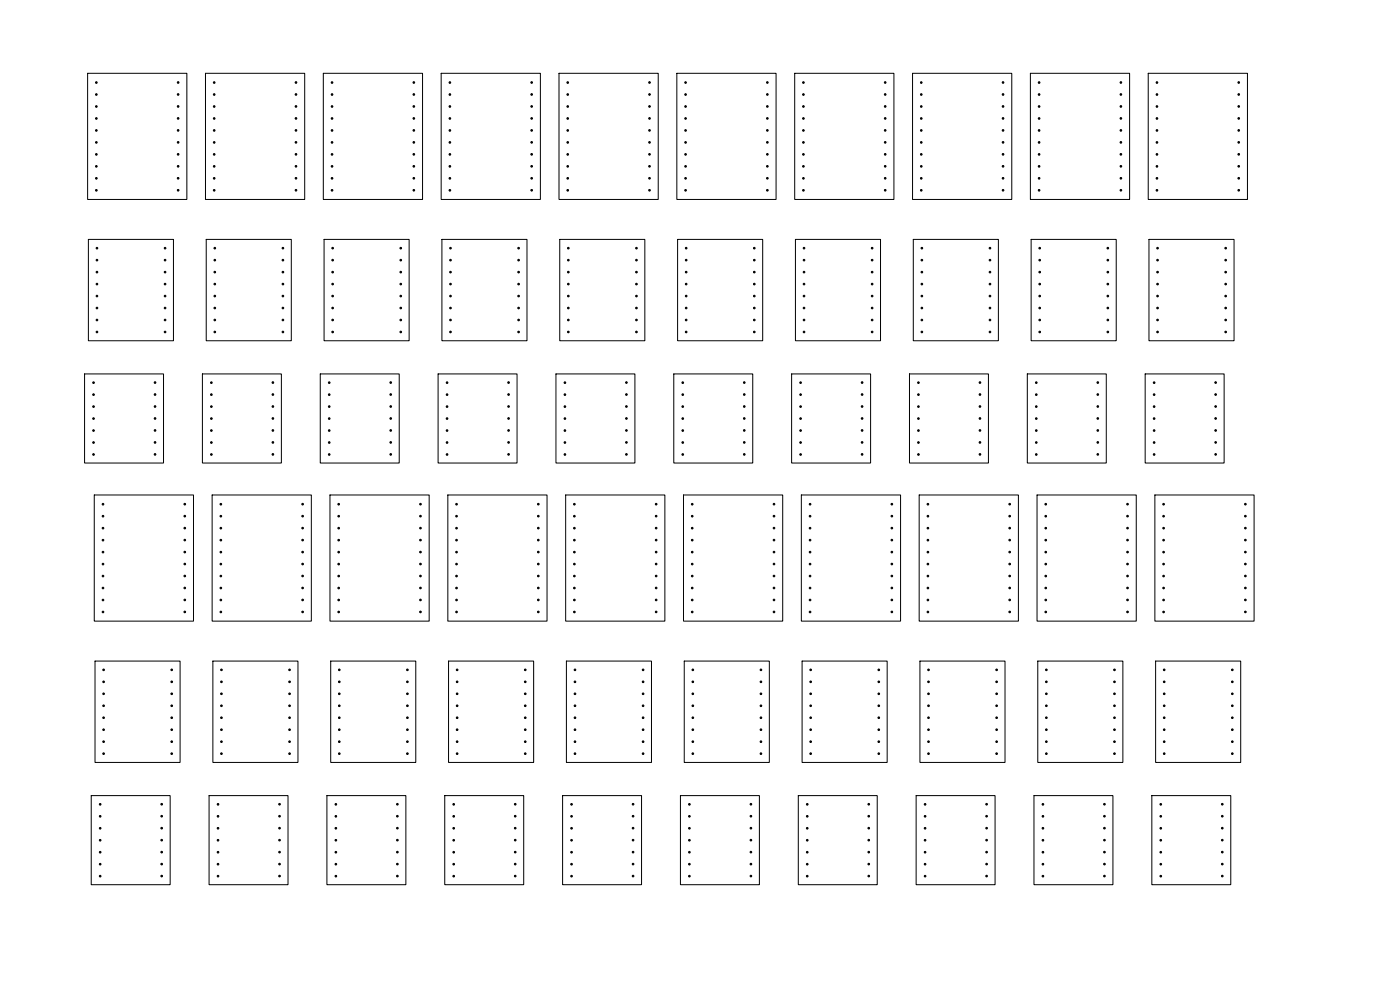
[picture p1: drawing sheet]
<svg xmlns="http://www.w3.org/2000/svg" width="297mm" height="210mm" viewBox="0 0 297 210" stroke-linecap="round" stroke-linejoin="round" font-family="sans-serif">
<g fill="none" stroke="#000" stroke-width=".21">
<path d="M18.6 15.6h21v26.7h-21zM43.6 15.6h21v26.7h-21zM68.6 15.6h21v26.7h-21zM93.6 15.6h21v26.7h-21zM118.6 15.6h21v26.7h-21zM143.6 15.6h21v26.7h-21zM168.6 15.6h21v26.7h-21zM193.6 15.6h21v26.7h-21zM218.6 15.6h21v26.7h-21zM243.6 15.6h21v26.7h-21zM18.7 50.8h18.1v21.5h-18.1zM43.7 50.8h18.1v21.5h-18.1z"/>
<path d="M68.7 50.8h18.1v21.5h-18.1zM93.7 50.8h18.1v21.5h-18.1zM118.7 50.8h18.1v21.5h-18.1zM143.7 50.8h18.1v21.5h-18.1zM168.7 50.8h18.1v21.5h-18.1zM193.7 50.8h18.1v21.5h-18.1zM218.7 50.8h18.1v21.5h-18.1zM243.7 50.8h18.1v21.5h-18.1zM17.9 79.3h16.8v18.9h-16.8zM42.9 79.3h16.8v18.9h-16.8zM67.9 79.3h16.8v18.9h-16.8zM92.9 79.3h16.8v18.9h-16.8z"/>
<path d="M117.9 79.3h16.8v18.9h-16.8zM142.9 79.3h16.8v18.9h-16.8zM167.9 79.3h16.8v18.9h-16.8zM192.9 79.3h16.8v18.9h-16.8zM217.9 79.3h16.8v18.9h-16.8zM242.9 79.3h16.8v18.9h-16.8zM20 105h21v26.8h-21zM45 105h21.1v26.8h-21.1zM70 105h21v26.8h-21zM95 105h21v26.8h-21zM120 105h21v26.8h-21zM145 105h21v26.8h-21z"/>
<path d="M170 105h21.1v26.8h-21.1zM195 105h21v26.8h-21zM220 105h21.1v26.8h-21.1zM245 105h21v26.8h-21zM20.2 140.2h18v21.5h-18zM45.2 140.2h18v21.5h-18zM70.2 140.2h18v21.5h-18zM95.2 140.2h18v21.5h-18zM120.2 140.2h18v21.5h-18zM145.2 140.2h18v21.5h-18zM170.2 140.2h18v21.5h-18zM195.2 140.2h18v21.5h-18z"/>
<path d="M220.2 140.2h18v21.5h-18zM245.2 140.2h18v21.5h-18zM19.4 168.8h16.7v18.9h-16.7zM44.4 168.8h16.7v18.9h-16.7zM69.4 168.8h16.7v18.9h-16.7zM94.4 168.8h16.7v18.9h-16.7zM119.4 168.8h16.7v18.9h-16.7zM144.4 168.8h16.7v18.9h-16.7zM169.4 168.8h16.7v18.9h-16.7zM194.4 168.8h16.7v18.9h-16.7zM219.4 168.8h16.7v18.9h-16.7zM244.4 168.8h16.7v18.9h-16.7z"/>
</g>
<g fill="#000" stroke="#000" stroke-width=".21">
<circle cx="20.4" cy="17.5" r=".17"/>
<circle cx="37.8" cy="17.5" r=".17"/>
<circle cx="45.4" cy="17.5" r=".17"/>
<circle cx="62.8" cy="17.5" r=".17"/>
<circle cx="70.4" cy="17.5" r=".17"/>
<circle cx="87.8" cy="17.5" r=".17"/>
<circle cx="95.4" cy="17.5" r=".17"/>
<circle cx="112.8" cy="17.5" r=".17"/>
<circle cx="120.4" cy="17.5" r=".17"/>
<circle cx="137.8" cy="17.5" r=".17"/>
<circle cx="145.4" cy="17.5" r=".18"/>
<circle cx="162.8" cy="17.5" r=".17"/>
<circle cx="170.4" cy="17.5" r=".17"/>
<circle cx="187.8" cy="17.5" r=".17"/>
<circle cx="195.4" cy="17.5" r=".17"/>
<circle cx="212.8" cy="17.5" r=".17"/>
<circle cx="220.4" cy="17.5" r=".17"/>
<circle cx="237.8" cy="17.5" r=".17"/>
<circle cx="245.4" cy="17.5" r=".17"/>
<circle cx="262.8" cy="17.5" r=".18"/>
<circle cx="20.4" cy="35.3" r=".17"/>
<circle cx="20.4" cy="20" r=".17"/>
<circle cx="20.4" cy="30.2" r=".17"/>
<circle cx="20.4" cy="22.6" r=".17"/>
<circle cx="20.4" cy="25.1" r=".17"/>
<circle cx="20.4" cy="37.8" r=".17"/>
<circle cx="20.4" cy="32.7" r=".17"/>
<circle cx="20.4" cy="27.7" r=".17"/>
<circle cx="37.8" cy="37.8" r=".17"/>
<circle cx="37.8" cy="35.3" r=".17"/>
<circle cx="37.8" cy="30.2" r=".17"/>
<circle cx="37.8" cy="27.7" r=".17"/>
<circle cx="37.8" cy="25.1" r=".17"/>
<circle cx="37.8" cy="22.6" r=".17"/>
<circle cx="37.8" cy="20" r=".17"/>
<circle cx="37.8" cy="32.7" r=".17"/>
<circle cx="45.4" cy="37.8" r=".17"/>
<circle cx="45.4" cy="30.2" r=".17"/>
<circle cx="45.4" cy="25.1" r=".17"/>
<circle cx="45.4" cy="27.7" r=".17"/>
<circle cx="45.4" cy="35.3" r=".17"/>
<circle cx="45.4" cy="20" r=".17"/>
<circle cx="45.4" cy="32.7" r=".17"/>
<circle cx="45.4" cy="22.6" r=".17"/>
<circle cx="62.8" cy="32.7" r=".17"/>
<circle cx="62.8" cy="30.2" r=".17"/>
<circle cx="62.8" cy="35.3" r=".17"/>
<circle cx="62.8" cy="27.7" r=".17"/>
<circle cx="62.8" cy="37.8" r=".17"/>
<circle cx="62.8" cy="25.1" r=".17"/>
<circle cx="62.8" cy="20" r=".17"/>
<circle cx="62.8" cy="22.6" r=".17"/>
<circle cx="70.4" cy="27.7" r=".17"/>
<circle cx="70.4" cy="32.7" r=".17"/>
<circle cx="70.4" cy="37.8" r=".17"/>
<circle cx="70.4" cy="22.6" r=".17"/>
<circle cx="70.4" cy="30.2" r=".17"/>
<circle cx="70.4" cy="25.1" r=".17"/>
<circle cx="70.4" cy="35.3" r=".17"/>
<circle cx="70.4" cy="20" r=".17"/>
<circle cx="87.8" cy="37.8" r=".17"/>
<circle cx="87.8" cy="25.1" r=".17"/>
<circle cx="87.8" cy="32.7" r=".17"/>
<circle cx="87.8" cy="22.6" r=".17"/>
<circle cx="87.8" cy="35.3" r=".17"/>
<circle cx="87.8" cy="30.2" r=".17"/>
<circle cx="87.8" cy="20" r=".17"/>
<circle cx="87.8" cy="27.7" r=".17"/>
<circle cx="95.4" cy="32.7" r=".17"/>
<circle cx="95.4" cy="35.3" r=".17"/>
<circle cx="95.4" cy="30.2" r=".17"/>
<circle cx="95.4" cy="27.7" r=".17"/>
<circle cx="95.4" cy="37.8" r=".17"/>
<circle cx="95.4" cy="20" r=".17"/>
<circle cx="95.4" cy="22.6" r=".17"/>
<circle cx="95.4" cy="25.1" r=".17"/>
<circle cx="112.8" cy="32.7" r=".17"/>
<circle cx="112.8" cy="30.2" r=".17"/>
<circle cx="112.8" cy="35.3" r=".17"/>
<circle cx="112.8" cy="25.1" r=".17"/>
<circle cx="112.8" cy="20" r=".17"/>
<circle cx="112.8" cy="27.7" r=".17"/>
<circle cx="112.8" cy="22.6" r=".17"/>
<circle cx="112.8" cy="37.8" r=".17"/>
<circle cx="120.4" cy="30.2" r=".17"/>
<circle cx="120.4" cy="32.7" r=".17"/>
<circle cx="120.4" cy="20" r=".17"/>
<circle cx="120.4" cy="35.3" r=".17"/>
<circle cx="120.4" cy="22.6" r=".17"/>
<circle cx="120.4" cy="37.8" r=".17"/>
<circle cx="120.4" cy="27.7" r=".17"/>
<circle cx="120.4" cy="25.1" r=".17"/>
<circle cx="137.8" cy="32.7" r=".17"/>
<circle cx="137.8" cy="25.1" r=".17"/>
<circle cx="137.8" cy="30.2" r=".17"/>
<circle cx="137.8" cy="27.7" r=".17"/>
<circle cx="137.8" cy="22.6" r=".17"/>
<circle cx="137.8" cy="37.8" r=".17"/>
<circle cx="137.8" cy="20" r=".17"/>
<circle cx="137.8" cy="35.3" r=".17"/>
<circle cx="145.4" cy="25.1" r=".18"/>
<circle cx="145.4" cy="20.1" r=".18"/>
<circle cx="145.4" cy="22.6" r=".18"/>
<circle cx="145.4" cy="32.8" r=".18"/>
<circle cx="145.4" cy="35.3" r=".18"/>
<circle cx="145.4" cy="30.2" r=".18"/>
<circle cx="145.4" cy="37.8" r=".18"/>
<circle cx="145.4" cy="27.7" r=".18"/>
<circle cx="162.8" cy="32.7" r=".17"/>
<circle cx="162.8" cy="25.1" r=".17"/>
<circle cx="162.8" cy="27.7" r=".17"/>
<circle cx="162.8" cy="35.3" r=".17"/>
<circle cx="162.8" cy="20" r=".17"/>
<circle cx="162.8" cy="30.2" r=".17"/>
<circle cx="162.8" cy="22.6" r=".17"/>
<circle cx="162.8" cy="37.8" r=".17"/>
<circle cx="170.4" cy="37.8" r=".17"/>
<circle cx="170.4" cy="30.2" r=".17"/>
<circle cx="170.4" cy="35.3" r=".17"/>
<circle cx="170.4" cy="22.6" r=".17"/>
<circle cx="170.4" cy="27.7" r=".17"/>
<circle cx="170.4" cy="32.7" r=".17"/>
<circle cx="170.4" cy="20" r=".17"/>
<circle cx="170.4" cy="25.1" r=".17"/>
<circle cx="187.8" cy="37.8" r=".17"/>
<circle cx="187.8" cy="25.1" r=".17"/>
<circle cx="187.8" cy="35.3" r=".17"/>
<circle cx="187.8" cy="22.6" r=".17"/>
<circle cx="187.8" cy="20" r=".17"/>
<circle cx="187.8" cy="30.2" r=".17"/>
<circle cx="187.8" cy="32.7" r=".17"/>
<circle cx="187.8" cy="27.7" r=".17"/>
<circle cx="195.4" cy="27.7" r=".17"/>
<circle cx="195.4" cy="30.2" r=".17"/>
<circle cx="195.4" cy="22.6" r=".17"/>
<circle cx="195.4" cy="32.7" r=".17"/>
<circle cx="195.4" cy="35.3" r=".17"/>
<circle cx="195.4" cy="37.8" r=".17"/>
<circle cx="195.4" cy="20" r=".17"/>
<circle cx="195.4" cy="25.1" r=".17"/>
<circle cx="212.8" cy="30.2" r=".17"/>
<circle cx="212.8" cy="37.8" r=".17"/>
<circle cx="212.8" cy="32.7" r=".17"/>
<circle cx="212.8" cy="27.7" r=".17"/>
<circle cx="212.8" cy="20" r=".17"/>
<circle cx="212.8" cy="35.3" r=".17"/>
<circle cx="212.8" cy="25.1" r=".17"/>
<circle cx="212.8" cy="22.6" r=".17"/>
<circle cx="220.4" cy="30.2" r=".17"/>
<circle cx="220.4" cy="32.7" r=".17"/>
<circle cx="220.4" cy="35.3" r=".17"/>
<circle cx="220.4" cy="37.8" r=".17"/>
<circle cx="220.4" cy="27.7" r=".17"/>
<circle cx="220.4" cy="22.6" r=".17"/>
<circle cx="220.4" cy="25.1" r=".17"/>
<circle cx="220.4" cy="20" r=".17"/>
<circle cx="237.8" cy="30.2" r=".17"/>
<circle cx="237.8" cy="25.1" r=".17"/>
<circle cx="237.8" cy="22.6" r=".17"/>
<circle cx="237.8" cy="20" r=".17"/>
<circle cx="237.8" cy="32.7" r=".17"/>
<circle cx="237.8" cy="27.7" r=".17"/>
<circle cx="237.8" cy="37.8" r=".17"/>
<circle cx="237.8" cy="35.3" r=".17"/>
<circle cx="245.4" cy="22.6" r=".17"/>
<circle cx="245.4" cy="27.7" r=".17"/>
<circle cx="245.4" cy="32.7" r=".17"/>
<circle cx="245.4" cy="37.8" r=".17"/>
<circle cx="245.4" cy="20" r=".17"/>
<circle cx="245.4" cy="30.2" r=".17"/>
<circle cx="245.4" cy="35.3" r=".17"/>
<circle cx="245.4" cy="25.1" r=".17"/>
<circle cx="262.8" cy="25.1" r=".18"/>
<circle cx="262.8" cy="32.7" r=".18"/>
<circle cx="262.8" cy="22.6" r=".18"/>
<circle cx="262.8" cy="27.7" r=".18"/>
<circle cx="262.8" cy="20" r=".18"/>
<circle cx="262.8" cy="35.3" r=".18"/>
<circle cx="262.8" cy="30.2" r=".18"/>
<circle cx="262.8" cy="37.8" r=".18"/>
<circle cx="20.4" cy="40.4" r=".17"/>
<circle cx="20.6" cy="52.6" r=".17"/>
<circle cx="20.6" cy="57.7" r=".17"/>
<circle cx="20.6" cy="55.2" r=".17"/>
<circle cx="35" cy="55.2" r=".17"/>
<circle cx="35" cy="57.7" r=".17"/>
<circle cx="35" cy="52.6" r=".17"/>
<circle cx="37.8" cy="40.4" r=".17"/>
<circle cx="45.4" cy="40.4" r=".17"/>
<circle cx="45.6" cy="55.2" r=".17"/>
<circle cx="45.6" cy="57.7" r=".17"/>
<circle cx="45.6" cy="52.6" r=".17"/>
<circle cx="60" cy="57.7" r=".17"/>
<circle cx="60" cy="55.2" r=".17"/>
<circle cx="60" cy="52.6" r=".17"/>
<circle cx="62.8" cy="40.4" r=".17"/>
<circle cx="70.4" cy="40.4" r=".17"/>
<circle cx="70.6" cy="57.7" r=".17"/>
<circle cx="70.6" cy="52.6" r=".17"/>
<circle cx="70.6" cy="55.2" r=".17"/>
<circle cx="85" cy="57.7" r=".17"/>
<circle cx="85" cy="55.2" r=".17"/>
<circle cx="85" cy="52.6" r=".17"/>
<circle cx="87.8" cy="40.4" r=".17"/>
<circle cx="95.4" cy="40.4" r=".17"/>
<circle cx="95.6" cy="57.7" r=".17"/>
<circle cx="95.6" cy="55.2" r=".17"/>
<circle cx="95.6" cy="52.6" r=".17"/>
<circle cx="110" cy="55.2" r=".17"/>
<circle cx="110" cy="52.6" r=".17"/>
<circle cx="110" cy="57.7" r=".17"/>
<circle cx="112.8" cy="40.4" r=".17"/>
<circle cx="120.4" cy="40.4" r=".17"/>
<circle cx="120.6" cy="52.6" r=".17"/>
<circle cx="120.6" cy="57.7" r=".17"/>
<circle cx="120.6" cy="55.2" r=".17"/>
<circle cx="135" cy="52.6" r=".17"/>
<circle cx="135" cy="55.2" r=".17"/>
<circle cx="135" cy="57.7" r=".17"/>
<circle cx="137.8" cy="40.4" r=".17"/>
<circle cx="145.4" cy="40.4" r=".18"/>
<circle cx="145.6" cy="55.2" r=".17"/>
<circle cx="145.6" cy="52.6" r=".17"/>
<circle cx="145.6" cy="57.7" r=".17"/>
<circle cx="160" cy="57.7" r=".17"/>
<circle cx="160" cy="55.2" r=".17"/>
<circle cx="160" cy="52.6" r=".17"/>
<circle cx="162.8" cy="40.4" r=".17"/>
<circle cx="170.4" cy="40.4" r=".17"/>
<circle cx="170.6" cy="57.7" r=".17"/>
<circle cx="170.6" cy="52.6" r=".17"/>
<circle cx="170.6" cy="55.2" r=".17"/>
<circle cx="185" cy="55.2" r=".17"/>
<circle cx="185" cy="57.7" r=".17"/>
<circle cx="185" cy="52.6" r=".17"/>
<circle cx="187.8" cy="40.4" r=".17"/>
<circle cx="195.4" cy="40.4" r=".17"/>
<circle cx="195.6" cy="55.2" r=".17"/>
<circle cx="195.6" cy="52.6" r=".17"/>
<circle cx="195.6" cy="57.7" r=".17"/>
<circle cx="210" cy="55.2" r=".17"/>
<circle cx="210" cy="52.6" r=".17"/>
<circle cx="210" cy="57.7" r=".17"/>
<circle cx="212.8" cy="40.4" r=".17"/>
<circle cx="220.4" cy="40.4" r=".17"/>
<circle cx="220.6" cy="52.6" r=".17"/>
<circle cx="220.6" cy="55.2" r=".17"/>
<circle cx="220.6" cy="57.7" r=".17"/>
<circle cx="235" cy="55.2" r=".17"/>
<circle cx="235" cy="52.6" r=".17"/>
<circle cx="235" cy="57.7" r=".17"/>
<circle cx="237.8" cy="40.4" r=".17"/>
<circle cx="245.4" cy="40.4" r=".17"/>
<circle cx="245.6" cy="55.2" r=".17"/>
<circle cx="245.6" cy="57.7" r=".17"/>
<circle cx="245.6" cy="52.6" r=".17"/>
<circle cx="260" cy="55.2" r=".17"/>
<circle cx="260" cy="52.6" r=".17"/>
<circle cx="260" cy="57.7" r=".17"/>
<circle cx="262.8" cy="40.4" r=".18"/>
<circle cx="20.6" cy="70.4" r=".17"/>
<circle cx="20.6" cy="65.3" r=".17"/>
<circle cx="20.6" cy="67.9" r=".17"/>
<circle cx="20.6" cy="60.3" r=".17"/>
<circle cx="20.6" cy="62.8" r=".17"/>
<circle cx="35" cy="67.9" r=".17"/>
<circle cx="35" cy="62.8" r=".17"/>
<circle cx="35" cy="70.4" r=".17"/>
<circle cx="35" cy="65.3" r=".17"/>
<circle cx="35" cy="60.3" r=".17"/>
<circle cx="45.6" cy="70.4" r=".17"/>
<circle cx="45.6" cy="62.8" r=".17"/>
<circle cx="45.6" cy="60.3" r=".17"/>
<circle cx="45.6" cy="65.3" r=".17"/>
<circle cx="45.6" cy="67.9" r=".17"/>
<circle cx="60" cy="65.3" r=".17"/>
<circle cx="60" cy="62.8" r=".17"/>
<circle cx="60" cy="70.4" r=".17"/>
<circle cx="60" cy="67.9" r=".17"/>
<circle cx="60" cy="60.3" r=".17"/>
<circle cx="70.6" cy="70.4" r=".17"/>
<circle cx="70.6" cy="60.3" r=".17"/>
<circle cx="70.6" cy="67.9" r=".17"/>
<circle cx="70.6" cy="62.8" r=".17"/>
<circle cx="70.6" cy="65.3" r=".17"/>
<circle cx="85" cy="70.4" r=".17"/>
<circle cx="85" cy="62.8" r=".17"/>
<circle cx="85" cy="60.3" r=".17"/>
<circle cx="85" cy="65.3" r=".17"/>
<circle cx="85" cy="67.9" r=".17"/>
<circle cx="95.6" cy="67.9" r=".17"/>
<circle cx="95.6" cy="70.4" r=".17"/>
<circle cx="95.6" cy="65.3" r=".17"/>
<circle cx="95.6" cy="60.3" r=".17"/>
<circle cx="95.6" cy="62.8" r=".17"/>
<circle cx="110" cy="67.9" r=".17"/>
<circle cx="110" cy="70.4" r=".17"/>
<circle cx="110" cy="65.3" r=".17"/>
<circle cx="110" cy="60.3" r=".17"/>
<circle cx="110" cy="62.8" r=".17"/>
<circle cx="120.6" cy="70.4" r=".17"/>
<circle cx="120.6" cy="60.3" r=".17"/>
<circle cx="120.6" cy="67.9" r=".17"/>
<circle cx="120.6" cy="62.8" r=".17"/>
<circle cx="120.6" cy="65.3" r=".17"/>
<circle cx="135" cy="62.8" r=".17"/>
<circle cx="135" cy="67.9" r=".17"/>
<circle cx="135" cy="60.3" r=".17"/>
<circle cx="135" cy="70.4" r=".17"/>
<circle cx="135" cy="65.3" r=".17"/>
<circle cx="145.6" cy="62.8" r=".17"/>
<circle cx="145.6" cy="60.3" r=".17"/>
<circle cx="145.6" cy="67.9" r=".17"/>
<circle cx="145.6" cy="70.4" r=".17"/>
<circle cx="145.6" cy="65.3" r=".17"/>
<circle cx="160" cy="70.4" r=".17"/>
<circle cx="160" cy="67.9" r=".17"/>
<circle cx="160" cy="65.3" r=".17"/>
<circle cx="160" cy="62.8" r=".17"/>
<circle cx="160" cy="60.3" r=".17"/>
<circle cx="170.6" cy="70.4" r=".17"/>
<circle cx="170.6" cy="62.8" r=".17"/>
<circle cx="170.6" cy="67.9" r=".17"/>
<circle cx="170.6" cy="65.3" r=".17"/>
<circle cx="170.6" cy="60.3" r=".17"/>
<circle cx="185" cy="65.3" r=".17"/>
<circle cx="185" cy="62.8" r=".17"/>
<circle cx="185" cy="60.3" r=".17"/>
<circle cx="185" cy="70.4" r=".17"/>
<circle cx="185" cy="67.9" r=".17"/>
<circle cx="195.6" cy="60.3" r=".17"/>
<circle cx="195.6" cy="65.3" r=".17"/>
<circle cx="195.6" cy="67.9" r=".17"/>
<circle cx="195.6" cy="70.4" r=".17"/>
<circle cx="195.6" cy="62.8" r=".17"/>
<circle cx="210" cy="60.3" r=".17"/>
<circle cx="210" cy="62.8" r=".17"/>
<circle cx="210" cy="70.4" r=".17"/>
<circle cx="210" cy="67.9" r=".17"/>
<circle cx="210" cy="65.3" r=".17"/>
<circle cx="220.6" cy="60.3" r=".17"/>
<circle cx="220.6" cy="70.4" r=".17"/>
<circle cx="220.6" cy="67.9" r=".17"/>
<circle cx="220.6" cy="62.8" r=".17"/>
<circle cx="220.6" cy="65.3" r=".17"/>
<circle cx="235" cy="70.4" r=".17"/>
<circle cx="235" cy="67.9" r=".17"/>
<circle cx="235" cy="62.8" r=".17"/>
<circle cx="235" cy="60.3" r=".17"/>
<circle cx="235" cy="65.3" r=".17"/>
<circle cx="245.6" cy="62.8" r=".17"/>
<circle cx="245.6" cy="65.3" r=".17"/>
<circle cx="245.6" cy="60.3" r=".17"/>
<circle cx="245.6" cy="70.4" r=".17"/>
<circle cx="245.6" cy="67.9" r=".17"/>
<circle cx="260" cy="62.8" r=".17"/>
<circle cx="260" cy="65.3" r=".17"/>
<circle cx="260" cy="60.3" r=".17"/>
<circle cx="260" cy="70.4" r=".17"/>
<circle cx="260" cy="67.9" r=".17"/>
<circle cx="19.8" cy="86.3" r=".17"/>
<circle cx="19.8" cy="81.2" r=".17"/>
<circle cx="19.8" cy="91.3" r=".17"/>
<circle cx="19.8" cy="93.9" r=".17"/>
<circle cx="19.8" cy="96.4" r=".17"/>
<circle cx="19.8" cy="88.8" r=".17"/>
<circle cx="19.8" cy="83.7" r=".17"/>
<circle cx="32.9" cy="83.7" r=".17"/>
<circle cx="32.9" cy="86.2" r=".17"/>
<circle cx="32.9" cy="81.2" r=".17"/>
<circle cx="32.9" cy="88.8" r=".17"/>
<circle cx="32.9" cy="93.9" r=".17"/>
<circle cx="32.9" cy="91.3" r=".17"/>
<circle cx="32.9" cy="96.4" r=".17"/>
<circle cx="44.8" cy="81.2" r=".18"/>
<circle cx="44.8" cy="86.3" r=".18"/>
<circle cx="44.8" cy="91.3" r=".18"/>
<circle cx="44.8" cy="93.9" r=".18"/>
<circle cx="44.8" cy="88.8" r=".18"/>
<circle cx="44.8" cy="96.4" r=".18"/>
<circle cx="44.8" cy="83.7" r=".18"/>
<circle cx="57.9" cy="83.7" r=".17"/>
<circle cx="57.9" cy="91.3" r=".17"/>
<circle cx="57.9" cy="96.4" r=".17"/>
<circle cx="57.9" cy="93.9" r=".17"/>
<circle cx="57.9" cy="88.8" r=".17"/>
<circle cx="57.9" cy="81.2" r=".17"/>
<circle cx="57.9" cy="86.2" r=".17"/>
<circle cx="69.8" cy="91.3" r=".17"/>
<circle cx="69.8" cy="86.3" r=".17"/>
<circle cx="69.8" cy="93.9" r=".17"/>
<circle cx="69.8" cy="96.4" r=".17"/>
<circle cx="69.8" cy="81.2" r=".17"/>
<circle cx="69.8" cy="88.8" r=".17"/>
<circle cx="69.8" cy="83.7" r=".17"/>
<circle cx="82.9" cy="91.3" r=".17"/>
<circle cx="82.9" cy="93.9" r=".17"/>
<circle cx="82.9" cy="86.2" r=".17"/>
<circle cx="82.9" cy="88.8" r=".17"/>
<circle cx="82.9" cy="83.7" r=".17"/>
<circle cx="82.9" cy="96.4" r=".17"/>
<circle cx="82.9" cy="81.2" r=".17"/>
<circle cx="94.8" cy="88.8" r=".17"/>
<circle cx="94.8" cy="81.2" r=".17"/>
<circle cx="94.8" cy="91.3" r=".17"/>
<circle cx="94.8" cy="96.4" r=".17"/>
<circle cx="94.8" cy="83.7" r=".17"/>
<circle cx="94.8" cy="86.3" r=".17"/>
<circle cx="94.8" cy="93.9" r=".17"/>
<circle cx="107.9" cy="91.3" r=".17"/>
<circle cx="107.9" cy="96.4" r=".17"/>
<circle cx="107.9" cy="81.2" r=".17"/>
<circle cx="107.9" cy="86.2" r=".17"/>
<circle cx="107.9" cy="93.9" r=".17"/>
<circle cx="107.9" cy="88.8" r=".17"/>
<circle cx="107.9" cy="83.7" r=".17"/>
<circle cx="119.8" cy="86.3" r=".17"/>
<circle cx="119.8" cy="93.9" r=".17"/>
<circle cx="119.8" cy="96.4" r=".17"/>
<circle cx="119.8" cy="83.7" r=".17"/>
<circle cx="119.8" cy="88.8" r=".17"/>
<circle cx="119.8" cy="91.3" r=".17"/>
<circle cx="119.8" cy="81.2" r=".17"/>
<circle cx="132.9" cy="96.4" r=".17"/>
<circle cx="132.9" cy="86.2" r=".17"/>
<circle cx="132.9" cy="93.9" r=".17"/>
<circle cx="132.9" cy="83.7" r=".17"/>
<circle cx="132.9" cy="81.2" r=".17"/>
<circle cx="132.9" cy="88.8" r=".17"/>
<circle cx="132.9" cy="91.3" r=".17"/>
<circle cx="144.8" cy="93.9" r=".17"/>
<circle cx="144.8" cy="88.8" r=".17"/>
<circle cx="144.8" cy="81.2" r=".17"/>
<circle cx="144.8" cy="91.3" r=".17"/>
<circle cx="144.8" cy="96.4" r=".17"/>
<circle cx="144.8" cy="86.3" r=".17"/>
<circle cx="144.8" cy="83.7" r=".17"/>
<circle cx="157.9" cy="81.2" r=".17"/>
<circle cx="157.9" cy="88.8" r=".17"/>
<circle cx="157.9" cy="91.3" r=".17"/>
<circle cx="157.9" cy="93.9" r=".17"/>
<circle cx="157.9" cy="86.2" r=".17"/>
<circle cx="157.9" cy="83.7" r=".17"/>
<circle cx="157.9" cy="96.4" r=".17"/>
<circle cx="169.8" cy="88.8" r=".18"/>
<circle cx="169.8" cy="93.9" r=".18"/>
<circle cx="169.8" cy="81.2" r=".18"/>
<circle cx="169.8" cy="91.3" r=".18"/>
<circle cx="169.8" cy="86.3" r=".18"/>
<circle cx="169.8" cy="96.4" r=".18"/>
<circle cx="169.8" cy="83.7" r=".18"/>
<circle cx="182.9" cy="86.2" r=".17"/>
<circle cx="182.9" cy="81.2" r=".17"/>
<circle cx="182.9" cy="96.4" r=".17"/>
<circle cx="182.9" cy="93.9" r=".17"/>
<circle cx="182.9" cy="91.3" r=".17"/>
<circle cx="182.9" cy="83.7" r=".17"/>
<circle cx="182.9" cy="88.8" r=".17"/>
<circle cx="194.8" cy="96.4" r=".17"/>
<circle cx="194.8" cy="93.9" r=".17"/>
<circle cx="194.8" cy="86.3" r=".17"/>
<circle cx="194.8" cy="91.3" r=".17"/>
<circle cx="194.8" cy="81.2" r=".17"/>
<circle cx="194.8" cy="88.8" r=".17"/>
<circle cx="194.8" cy="83.7" r=".17"/>
<circle cx="207.9" cy="86.2" r=".17"/>
<circle cx="207.9" cy="91.3" r=".17"/>
<circle cx="207.9" cy="96.4" r=".17"/>
<circle cx="207.9" cy="93.9" r=".17"/>
<circle cx="207.9" cy="81.2" r=".17"/>
<circle cx="207.9" cy="88.8" r=".17"/>
<circle cx="207.9" cy="83.7" r=".17"/>
<circle cx="219.8" cy="88.8" r=".17"/>
<circle cx="219.8" cy="86.3" r=".17"/>
<circle cx="219.8" cy="93.9" r=".17"/>
<circle cx="219.8" cy="96.4" r=".17"/>
<circle cx="219.8" cy="83.7" r=".17"/>
<circle cx="219.8" cy="91.3" r=".17"/>
<circle cx="219.8" cy="81.2" r=".17"/>
<circle cx="232.9" cy="86.2" r=".17"/>
<circle cx="232.9" cy="93.9" r=".17"/>
<circle cx="232.9" cy="91.3" r=".17"/>
<circle cx="232.9" cy="83.7" r=".17"/>
<circle cx="232.9" cy="81.2" r=".17"/>
<circle cx="232.9" cy="96.4" r=".17"/>
<circle cx="232.9" cy="88.8" r=".17"/>
<circle cx="244.8" cy="83.7" r=".17"/>
<circle cx="244.8" cy="81.2" r=".17"/>
<circle cx="244.8" cy="88.8" r=".17"/>
<circle cx="244.8" cy="91.3" r=".17"/>
<circle cx="244.8" cy="93.9" r=".17"/>
<circle cx="244.8" cy="96.4" r=".17"/>
<circle cx="244.8" cy="86.3" r=".17"/>
<circle cx="257.9" cy="96.4" r=".18"/>
<circle cx="257.9" cy="86.2" r=".18"/>
<circle cx="257.9" cy="93.9" r=".18"/>
<circle cx="257.9" cy="91.3" r=".18"/>
<circle cx="257.9" cy="81.2" r=".18"/>
<circle cx="257.9" cy="88.8" r=".18"/>
<circle cx="257.9" cy="83.7" r=".18"/>
<circle cx="21.8" cy="109.5" r=".18"/>
<circle cx="21.8" cy="119.7" r=".18"/>
<circle cx="21.8" cy="107" r=".18"/>
<circle cx="21.8" cy="112" r=".18"/>
<circle cx="21.8" cy="117.1" r=".18"/>
<circle cx="21.8" cy="114.6" r=".18"/>
<circle cx="39.2" cy="112" r=".17"/>
<circle cx="39.2" cy="117.1" r=".17"/>
<circle cx="39.2" cy="119.6" r=".17"/>
<circle cx="39.2" cy="109.5" r=".17"/>
<circle cx="39.2" cy="114.6" r=".17"/>
<circle cx="39.2" cy="106.9" r=".17"/>
<circle cx="46.9" cy="117.1" r=".18"/>
<circle cx="46.9" cy="112" r=".18"/>
<circle cx="46.9" cy="107" r=".18"/>
<circle cx="46.9" cy="114.6" r=".18"/>
<circle cx="46.9" cy="109.5" r=".18"/>
<circle cx="46.9" cy="119.7" r=".18"/>
<circle cx="64.2" cy="112" r=".17"/>
<circle cx="64.2" cy="106.9" r=".17"/>
<circle cx="64.2" cy="119.6" r=".17"/>
<circle cx="64.2" cy="117.1" r=".17"/>
<circle cx="64.2" cy="114.6" r=".17"/>
<circle cx="64.2" cy="109.5" r=".17"/>
<circle cx="71.8" cy="109.5" r=".18"/>
<circle cx="71.8" cy="112" r=".18"/>
<circle cx="71.8" cy="119.7" r=".18"/>
<circle cx="71.8" cy="117.1" r=".18"/>
<circle cx="71.8" cy="107" r=".18"/>
<circle cx="71.8" cy="114.6" r=".18"/>
<circle cx="89.2" cy="114.6" r=".17"/>
<circle cx="89.2" cy="112" r=".17"/>
<circle cx="89.2" cy="119.6" r=".17"/>
<circle cx="89.2" cy="117.1" r=".17"/>
<circle cx="89.2" cy="106.9" r=".17"/>
<circle cx="89.2" cy="109.5" r=".17"/>
<circle cx="96.8" cy="119.7" r=".18"/>
<circle cx="96.8" cy="117.1" r=".18"/>
<circle cx="96.8" cy="107" r=".18"/>
<circle cx="96.8" cy="112" r=".18"/>
<circle cx="96.8" cy="109.5" r=".18"/>
<circle cx="96.8" cy="114.6" r=".18"/>
<circle cx="114.2" cy="114.6" r=".17"/>
<circle cx="114.2" cy="119.6" r=".17"/>
<circle cx="114.2" cy="109.5" r=".17"/>
<circle cx="114.2" cy="106.9" r=".17"/>
<circle cx="114.2" cy="112" r=".17"/>
<circle cx="114.2" cy="117.1" r=".17"/>
<circle cx="121.8" cy="109.5" r=".18"/>
<circle cx="121.8" cy="107" r=".18"/>
<circle cx="121.8" cy="117.1" r=".18"/>
<circle cx="121.8" cy="119.7" r=".18"/>
<circle cx="121.8" cy="112" r=".18"/>
<circle cx="121.8" cy="114.6" r=".18"/>
<circle cx="139.2" cy="109.5" r=".17"/>
<circle cx="139.2" cy="106.9" r=".17"/>
<circle cx="139.2" cy="119.6" r=".17"/>
<circle cx="139.2" cy="114.6" r=".17"/>
<circle cx="139.2" cy="112" r=".17"/>
<circle cx="139.2" cy="117.1" r=".17"/>
<circle cx="146.9" cy="119.7" r=".18"/>
<circle cx="146.9" cy="112" r=".18"/>
<circle cx="146.9" cy="117.1" r=".18"/>
<circle cx="146.9" cy="109.5" r=".18"/>
<circle cx="146.9" cy="114.6" r=".18"/>
<circle cx="146.9" cy="107" r=".18"/>
<circle cx="164.2" cy="112" r=".17"/>
<circle cx="164.2" cy="114.6" r=".17"/>
<circle cx="164.2" cy="119.6" r=".17"/>
<circle cx="164.2" cy="106.9" r=".17"/>
<circle cx="164.2" cy="117.1" r=".17"/>
<circle cx="164.2" cy="109.5" r=".17"/>
<circle cx="171.9" cy="112" r=".18"/>
<circle cx="171.9" cy="107" r=".18"/>
<circle cx="171.9" cy="109.5" r=".18"/>
<circle cx="171.9" cy="117.1" r=".18"/>
<circle cx="171.9" cy="119.7" r=".18"/>
<circle cx="171.9" cy="114.6" r=".18"/>
<circle cx="189.2" cy="106.9" r=".17"/>
<circle cx="189.2" cy="109.5" r=".17"/>
<circle cx="189.2" cy="119.6" r=".17"/>
<circle cx="189.2" cy="117.1" r=".17"/>
<circle cx="189.2" cy="114.6" r=".17"/>
<circle cx="189.2" cy="112" r=".17"/>
<circle cx="196.8" cy="109.5" r=".18"/>
<circle cx="196.8" cy="114.6" r=".18"/>
<circle cx="196.8" cy="119.7" r=".18"/>
<circle cx="196.8" cy="112" r=".18"/>
<circle cx="196.8" cy="117.1" r=".18"/>
<circle cx="196.8" cy="107" r=".18"/>
<circle cx="214.2" cy="106.9" r=".17"/>
<circle cx="214.2" cy="112" r=".17"/>
<circle cx="214.2" cy="114.6" r=".17"/>
<circle cx="214.2" cy="119.6" r=".17"/>
<circle cx="214.2" cy="109.5" r=".17"/>
<circle cx="214.2" cy="117.1" r=".17"/>
<circle cx="221.8" cy="119.7" r=".18"/>
<circle cx="221.8" cy="117.1" r=".18"/>
<circle cx="221.8" cy="109.5" r=".18"/>
<circle cx="221.8" cy="114.6" r=".18"/>
<circle cx="221.8" cy="107" r=".18"/>
<circle cx="221.8" cy="112" r=".18"/>
<circle cx="239.2" cy="109.5" r=".17"/>
<circle cx="239.2" cy="119.6" r=".17"/>
<circle cx="239.2" cy="112" r=".17"/>
<circle cx="239.2" cy="106.9" r=".17"/>
<circle cx="239.2" cy="117.1" r=".17"/>
<circle cx="239.2" cy="114.6" r=".17"/>
<circle cx="246.8" cy="114.6" r=".18"/>
<circle cx="246.8" cy="107" r=".18"/>
<circle cx="246.8" cy="109.5" r=".18"/>
<circle cx="246.8" cy="112" r=".18"/>
<circle cx="246.8" cy="119.7" r=".18"/>
<circle cx="246.8" cy="117.1" r=".18"/>
<circle cx="264.2" cy="117.1" r=".18"/>
<circle cx="264.2" cy="119.7" r=".18"/>
<circle cx="264.2" cy="109.5" r=".18"/>
<circle cx="264.2" cy="114.6" r=".18"/>
<circle cx="264.2" cy="107" r=".18"/>
<circle cx="264.2" cy="112" r=".18"/>
<circle cx="21.8" cy="129.8" r=".18"/>
<circle cx="21.8" cy="127.3" r=".18"/>
<circle cx="21.8" cy="122.2" r=".18"/>
<circle cx="21.8" cy="124.7" r=".18"/>
<circle cx="39.2" cy="129.8" r=".17"/>
<circle cx="39.2" cy="127.3" r=".17"/>
<circle cx="39.2" cy="122.2" r=".17"/>
<circle cx="39.2" cy="124.7" r=".17"/>
<circle cx="46.9" cy="129.8" r=".18"/>
<circle cx="46.9" cy="127.3" r=".18"/>
<circle cx="46.9" cy="122.2" r=".18"/>
<circle cx="46.9" cy="124.7" r=".18"/>
<circle cx="64.2" cy="127.3" r=".17"/>
<circle cx="64.2" cy="129.8" r=".17"/>
<circle cx="64.2" cy="124.7" r=".17"/>
<circle cx="64.2" cy="122.2" r=".17"/>
<circle cx="71.8" cy="129.8" r=".18"/>
<circle cx="71.8" cy="127.3" r=".18"/>
<circle cx="71.8" cy="122.2" r=".18"/>
<circle cx="71.8" cy="124.7" r=".18"/>
<circle cx="89.2" cy="129.8" r=".17"/>
<circle cx="89.2" cy="127.3" r=".17"/>
<circle cx="89.2" cy="122.2" r=".17"/>
<circle cx="89.2" cy="124.7" r=".17"/>
<circle cx="96.8" cy="127.3" r=".18"/>
<circle cx="96.8" cy="129.8" r=".18"/>
<circle cx="96.8" cy="122.2" r=".18"/>
<circle cx="96.8" cy="124.7" r=".18"/>
<circle cx="114.2" cy="129.8" r=".17"/>
<circle cx="114.2" cy="127.3" r=".17"/>
<circle cx="114.2" cy="124.7" r=".17"/>
<circle cx="114.2" cy="122.2" r=".17"/>
<circle cx="121.8" cy="129.8" r=".18"/>
<circle cx="121.8" cy="127.3" r=".18"/>
<circle cx="121.8" cy="124.7" r=".18"/>
<circle cx="121.8" cy="122.2" r=".18"/>
<circle cx="139.2" cy="129.8" r=".17"/>
<circle cx="139.2" cy="127.3" r=".17"/>
<circle cx="139.2" cy="122.2" r=".17"/>
<circle cx="139.2" cy="124.7" r=".17"/>
<circle cx="146.9" cy="129.8" r=".18"/>
<circle cx="146.9" cy="127.3" r=".18"/>
<circle cx="146.9" cy="124.7" r=".18"/>
<circle cx="146.9" cy="122.2" r=".18"/>
<circle cx="164.2" cy="129.8" r=".17"/>
<circle cx="164.2" cy="127.3" r=".17"/>
<circle cx="164.2" cy="122.2" r=".17"/>
<circle cx="164.2" cy="124.7" r=".17"/>
<circle cx="171.9" cy="127.3" r=".18"/>
<circle cx="171.9" cy="129.8" r=".18"/>
<circle cx="171.9" cy="122.2" r=".18"/>
<circle cx="171.9" cy="124.7" r=".18"/>
<circle cx="189.2" cy="129.8" r=".17"/>
<circle cx="189.2" cy="127.3" r=".17"/>
<circle cx="189.2" cy="124.7" r=".17"/>
<circle cx="189.2" cy="122.2" r=".17"/>
<circle cx="196.8" cy="127.3" r=".18"/>
<circle cx="196.8" cy="129.8" r=".18"/>
<circle cx="196.8" cy="122.2" r=".18"/>
<circle cx="196.8" cy="124.7" r=".18"/>
<circle cx="214.2" cy="129.8" r=".17"/>
<circle cx="214.2" cy="127.3" r=".17"/>
<circle cx="214.2" cy="124.7" r=".17"/>
<circle cx="214.2" cy="122.2" r=".17"/>
<circle cx="221.8" cy="127.3" r=".18"/>
<circle cx="221.8" cy="129.8" r=".18"/>
<circle cx="221.8" cy="122.2" r=".18"/>
<circle cx="221.8" cy="124.7" r=".18"/>
<circle cx="239.2" cy="127.3" r=".17"/>
<circle cx="239.2" cy="129.8" r=".17"/>
<circle cx="239.2" cy="124.7" r=".17"/>
<circle cx="239.2" cy="122.2" r=".17"/>
<circle cx="246.8" cy="127.3" r=".18"/>
<circle cx="246.8" cy="129.8" r=".18"/>
<circle cx="246.8" cy="122.2" r=".18"/>
<circle cx="246.8" cy="124.7" r=".18"/>
<circle cx="264.2" cy="129.8" r=".18"/>
<circle cx="264.2" cy="127.3" r=".18"/>
<circle cx="264.2" cy="124.7" r=".18"/>
<circle cx="264.2" cy="122.2" r=".18"/>
<circle cx="22" cy="157.3" r=".17"/>
<circle cx="22" cy="159.9" r=".17"/>
<circle cx="22" cy="144.6" r=".17"/>
<circle cx="22" cy="152.3" r=".17"/>
<circle cx="22" cy="154.8" r=".17"/>
<circle cx="22" cy="149.7" r=".17"/>
<circle cx="22" cy="147.2" r=".17"/>
<circle cx="22" cy="142.1" r=".17"/>
<circle cx="36.4" cy="149.7" r=".17"/>
<circle cx="36.4" cy="159.9" r=".17"/>
<circle cx="36.4" cy="157.3" r=".17"/>
<circle cx="36.4" cy="144.6" r=".17"/>
<circle cx="36.4" cy="147.2" r=".17"/>
<circle cx="36.4" cy="142.1" r=".17"/>
<circle cx="36.4" cy="152.3" r=".17"/>
<circle cx="36.4" cy="154.8" r=".17"/>
<circle cx="47" cy="144.6" r=".17"/>
<circle cx="47" cy="152.3" r=".17"/>
<circle cx="47" cy="159.9" r=".17"/>
<circle cx="47" cy="149.7" r=".17"/>
<circle cx="47" cy="142.1" r=".17"/>
<circle cx="47" cy="147.2" r=".17"/>
<circle cx="47" cy="157.3" r=".17"/>
<circle cx="47" cy="154.8" r=".17"/>
<circle cx="61.4" cy="159.9" r=".17"/>
<circle cx="61.4" cy="152.3" r=".17"/>
<circle cx="61.4" cy="154.8" r=".17"/>
<circle cx="61.4" cy="149.7" r=".17"/>
<circle cx="61.4" cy="144.6" r=".17"/>
<circle cx="61.4" cy="147.2" r=".17"/>
<circle cx="61.4" cy="157.3" r=".17"/>
<circle cx="61.4" cy="142.1" r=".17"/>
<circle cx="72" cy="144.6" r=".17"/>
<circle cx="72" cy="149.7" r=".17"/>
<circle cx="72" cy="159.9" r=".17"/>
<circle cx="72" cy="147.2" r=".17"/>
<circle cx="72" cy="152.3" r=".17"/>
<circle cx="72" cy="142.1" r=".17"/>
<circle cx="72" cy="154.8" r=".17"/>
<circle cx="72" cy="157.3" r=".17"/>
<circle cx="86.4" cy="147.2" r=".17"/>
<circle cx="86.4" cy="152.3" r=".17"/>
<circle cx="86.4" cy="159.9" r=".17"/>
<circle cx="86.4" cy="154.8" r=".17"/>
<circle cx="86.4" cy="142.1" r=".17"/>
<circle cx="86.4" cy="144.6" r=".17"/>
<circle cx="86.4" cy="149.7" r=".17"/>
<circle cx="86.4" cy="157.3" r=".17"/>
<circle cx="97" cy="144.6" r=".17"/>
<circle cx="97" cy="157.3" r=".17"/>
<circle cx="97" cy="149.7" r=".17"/>
<circle cx="97" cy="147.2" r=".17"/>
<circle cx="97" cy="142.1" r=".17"/>
<circle cx="97" cy="159.9" r=".17"/>
<circle cx="97" cy="152.3" r=".17"/>
<circle cx="97" cy="154.8" r=".17"/>
<circle cx="111.4" cy="152.3" r=".17"/>
<circle cx="111.4" cy="144.6" r=".17"/>
<circle cx="111.4" cy="159.9" r=".17"/>
<circle cx="111.4" cy="157.3" r=".17"/>
<circle cx="111.4" cy="142.1" r=".17"/>
<circle cx="111.4" cy="149.7" r=".17"/>
<circle cx="111.4" cy="147.2" r=".17"/>
<circle cx="111.4" cy="154.8" r=".17"/>
<circle cx="122" cy="159.9" r=".17"/>
<circle cx="122" cy="144.6" r=".17"/>
<circle cx="122" cy="152.3" r=".17"/>
<circle cx="122" cy="142.1" r=".17"/>
<circle cx="122" cy="154.8" r=".17"/>
<circle cx="122" cy="157.3" r=".17"/>
<circle cx="122" cy="147.2" r=".17"/>
<circle cx="122" cy="149.7" r=".17"/>
<circle cx="136.4" cy="152.3" r=".17"/>
<circle cx="136.4" cy="154.8" r=".17"/>
<circle cx="136.4" cy="147.2" r=".17"/>
<circle cx="136.4" cy="159.9" r=".17"/>
<circle cx="136.4" cy="157.3" r=".17"/>
<circle cx="136.4" cy="149.7" r=".17"/>
<circle cx="136.4" cy="144.6" r=".17"/>
<circle cx="136.4" cy="142.1" r=".17"/>
<circle cx="147" cy="149.7" r=".17"/>
<circle cx="147" cy="157.3" r=".17"/>
<circle cx="147" cy="147.2" r=".17"/>
<circle cx="147" cy="152.3" r=".17"/>
<circle cx="147" cy="159.9" r=".17"/>
<circle cx="147" cy="144.6" r=".17"/>
<circle cx="147" cy="142.1" r=".17"/>
<circle cx="147" cy="154.8" r=".17"/>
<circle cx="161.4" cy="144.6" r=".17"/>
<circle cx="161.4" cy="149.7" r=".17"/>
<circle cx="161.4" cy="159.9" r=".17"/>
<circle cx="161.4" cy="142.1" r=".17"/>
<circle cx="161.4" cy="152.3" r=".17"/>
<circle cx="161.4" cy="147.2" r=".17"/>
<circle cx="161.4" cy="157.3" r=".17"/>
<circle cx="161.4" cy="154.8" r=".17"/>
<circle cx="172" cy="144.6" r=".17"/>
<circle cx="172" cy="152.3" r=".17"/>
<circle cx="172" cy="142.1" r=".17"/>
<circle cx="172" cy="147.2" r=".17"/>
<circle cx="172" cy="154.8" r=".17"/>
<circle cx="172" cy="157.3" r=".17"/>
<circle cx="172" cy="159.9" r=".17"/>
<circle cx="172" cy="149.7" r=".17"/>
<circle cx="186.4" cy="154.8" r=".18"/>
<circle cx="186.4" cy="152.3" r=".18"/>
<circle cx="186.4" cy="157.3" r=".18"/>
<circle cx="186.4" cy="149.7" r=".18"/>
<circle cx="186.4" cy="159.9" r=".18"/>
<circle cx="186.4" cy="144.6" r=".18"/>
<circle cx="186.4" cy="142.1" r=".18"/>
<circle cx="186.4" cy="147.2" r=".18"/>
<circle cx="197" cy="154.8" r=".17"/>
<circle cx="197" cy="159.9" r=".17"/>
<circle cx="197" cy="149.7" r=".17"/>
<circle cx="197" cy="144.6" r=".17"/>
<circle cx="197" cy="152.3" r=".17"/>
<circle cx="197" cy="157.3" r=".17"/>
<circle cx="197" cy="142.1" r=".17"/>
<circle cx="197" cy="147.2" r=".17"/>
<circle cx="211.4" cy="152.3" r=".17"/>
<circle cx="211.4" cy="147.2" r=".17"/>
<circle cx="211.4" cy="159.9" r=".17"/>
<circle cx="211.4" cy="157.3" r=".17"/>
<circle cx="211.4" cy="149.7" r=".17"/>
<circle cx="211.4" cy="154.8" r=".17"/>
<circle cx="211.4" cy="144.6" r=".17"/>
<circle cx="211.4" cy="142.1" r=".17"/>
<circle cx="222" cy="149.7" r=".17"/>
<circle cx="222" cy="147.2" r=".17"/>
<circle cx="222" cy="152.3" r=".17"/>
<circle cx="222" cy="144.6" r=".17"/>
<circle cx="222" cy="154.8" r=".17"/>
<circle cx="222" cy="157.3" r=".17"/>
<circle cx="222" cy="159.9" r=".17"/>
<circle cx="222" cy="142.1" r=".17"/>
<circle cx="236.4" cy="159.9" r=".17"/>
<circle cx="236.4" cy="157.3" r=".17"/>
<circle cx="236.4" cy="154.8" r=".17"/>
<circle cx="236.4" cy="147.2" r=".17"/>
<circle cx="236.4" cy="142.1" r=".17"/>
<circle cx="236.4" cy="152.3" r=".17"/>
<circle cx="236.4" cy="144.6" r=".17"/>
<circle cx="236.4" cy="149.7" r=".17"/>
<circle cx="247" cy="159.9" r=".17"/>
<circle cx="247" cy="142.1" r=".17"/>
<circle cx="247" cy="154.8" r=".17"/>
<circle cx="247" cy="144.6" r=".17"/>
<circle cx="247" cy="147.2" r=".17"/>
<circle cx="247" cy="152.3" r=".17"/>
<circle cx="247" cy="157.3" r=".17"/>
<circle cx="247" cy="149.7" r=".17"/>
<circle cx="261.4" cy="159.9" r=".18"/>
<circle cx="261.4" cy="152.3" r=".18"/>
<circle cx="261.4" cy="154.8" r=".18"/>
<circle cx="261.4" cy="144.6" r=".18"/>
<circle cx="261.4" cy="157.3" r=".18"/>
<circle cx="261.4" cy="142.1" r=".18"/>
<circle cx="261.4" cy="149.7" r=".18"/>
<circle cx="261.4" cy="147.2" r=".18"/>
<circle cx="21.3" cy="178.2" r=".17"/>
<circle cx="21.3" cy="173.2" r=".17"/>
<circle cx="21.3" cy="170.6" r=".17"/>
<circle cx="21.3" cy="175.7" r=".17"/>
<circle cx="34.3" cy="173.1" r=".18"/>
<circle cx="34.3" cy="175.7" r=".18"/>
<circle cx="34.3" cy="170.6" r=".18"/>
<circle cx="34.3" cy="178.2" r=".18"/>
<circle cx="46.3" cy="170.6" r=".17"/>
<circle cx="46.3" cy="178.2" r=".17"/>
<circle cx="46.3" cy="173.2" r=".17"/>
<circle cx="46.3" cy="175.7" r=".17"/>
<circle cx="59.3" cy="175.7" r=".17"/>
<circle cx="59.3" cy="178.2" r=".17"/>
<circle cx="59.3" cy="170.6" r=".17"/>
<circle cx="59.3" cy="173.1" r=".17"/>
<circle cx="71.3" cy="170.6" r=".17"/>
<circle cx="71.3" cy="175.7" r=".17"/>
<circle cx="71.3" cy="173.2" r=".17"/>
<circle cx="71.3" cy="178.2" r=".17"/>
<circle cx="84.3" cy="178.2" r=".18"/>
<circle cx="84.3" cy="175.7" r=".18"/>
<circle cx="84.3" cy="170.6" r=".18"/>
<circle cx="84.3" cy="173.1" r=".18"/>
<circle cx="96.3" cy="178.2" r=".17"/>
<circle cx="96.3" cy="173.2" r=".17"/>
<circle cx="96.3" cy="170.6" r=".17"/>
<circle cx="96.3" cy="175.7" r=".17"/>
<circle cx="109.3" cy="170.6" r=".18"/>
<circle cx="109.3" cy="178.2" r=".18"/>
<circle cx="109.3" cy="175.7" r=".18"/>
<circle cx="109.3" cy="173.1" r=".18"/>
<circle cx="121.3" cy="178.2" r=".17"/>
<circle cx="121.3" cy="170.6" r=".17"/>
<circle cx="121.3" cy="173.2" r=".17"/>
<circle cx="121.3" cy="175.7" r=".17"/>
<circle cx="134.3" cy="178.2" r=".18"/>
<circle cx="134.3" cy="175.7" r=".18"/>
<circle cx="134.3" cy="170.6" r=".18"/>
<circle cx="134.3" cy="173.1" r=".18"/>
<circle cx="146.3" cy="170.6" r=".18"/>
<circle cx="146.3" cy="178.2" r=".18"/>
<circle cx="146.3" cy="175.7" r=".18"/>
<circle cx="146.3" cy="173.2" r=".18"/>
<circle cx="159.3" cy="173.1" r=".18"/>
<circle cx="159.3" cy="175.7" r=".18"/>
<circle cx="159.3" cy="170.6" r=".18"/>
<circle cx="159.3" cy="178.2" r=".18"/>
<circle cx="171.3" cy="170.6" r=".17"/>
<circle cx="171.3" cy="173.2" r=".17"/>
<circle cx="171.3" cy="175.7" r=".17"/>
<circle cx="171.3" cy="178.2" r=".17"/>
<circle cx="184.3" cy="178.2" r=".17"/>
<circle cx="184.3" cy="173.1" r=".17"/>
<circle cx="184.3" cy="175.7" r=".17"/>
<circle cx="184.3" cy="170.6" r=".17"/>
<circle cx="196.3" cy="173.2" r=".17"/>
<circle cx="196.3" cy="178.2" r=".17"/>
<circle cx="196.3" cy="170.6" r=".17"/>
<circle cx="196.3" cy="175.7" r=".17"/>
<circle cx="209.3" cy="173.1" r=".18"/>
<circle cx="209.3" cy="170.6" r=".18"/>
<circle cx="209.3" cy="178.2" r=".18"/>
<circle cx="209.3" cy="175.7" r=".18"/>
<circle cx="221.3" cy="178.2" r=".17"/>
<circle cx="221.3" cy="170.6" r=".17"/>
<circle cx="221.3" cy="173.2" r=".17"/>
<circle cx="221.3" cy="175.7" r=".17"/>
<circle cx="234.3" cy="178.2" r=".18"/>
<circle cx="234.3" cy="170.6" r=".18"/>
<circle cx="234.3" cy="173.1" r=".18"/>
<circle cx="234.3" cy="175.7" r=".18"/>
<circle cx="246.3" cy="178.2" r=".17"/>
<circle cx="246.3" cy="170.6" r=".17"/>
<circle cx="246.3" cy="173.2" r=".17"/>
<circle cx="246.3" cy="175.7" r=".17"/>
<circle cx="259.3" cy="175.7" r=".18"/>
<circle cx="259.3" cy="170.6" r=".18"/>
<circle cx="259.3" cy="178.2" r=".18"/>
<circle cx="259.3" cy="173.1" r=".18"/>
<circle cx="21.3" cy="183.3" r=".17"/>
<circle cx="21.3" cy="180.8" r=".17"/>
<circle cx="21.3" cy="185.9" r=".17"/>
<circle cx="34.3" cy="185.8" r=".17"/>
<circle cx="34.3" cy="180.8" r=".18"/>
<circle cx="34.3" cy="183.3" r=".18"/>
<circle cx="46.3" cy="183.3" r=".17"/>
<circle cx="46.3" cy="180.8" r=".17"/>
<circle cx="46.3" cy="185.9" r=".17"/>
<circle cx="59.3" cy="185.8" r=".17"/>
<circle cx="59.3" cy="183.3" r=".17"/>
<circle cx="59.3" cy="180.8" r=".17"/>
<circle cx="71.3" cy="183.3" r=".17"/>
<circle cx="71.3" cy="180.8" r=".17"/>
<circle cx="71.3" cy="185.9" r=".17"/>
<circle cx="84.3" cy="185.8" r=".17"/>
<circle cx="84.3" cy="183.3" r=".18"/>
<circle cx="84.3" cy="180.8" r=".18"/>
<circle cx="96.3" cy="183.3" r=".17"/>
<circle cx="96.3" cy="180.8" r=".17"/>
<circle cx="96.3" cy="185.9" r=".17"/>
<circle cx="109.3" cy="185.8" r=".17"/>
<circle cx="109.3" cy="183.3" r=".18"/>
<circle cx="109.3" cy="180.8" r=".18"/>
<circle cx="121.3" cy="183.3" r=".17"/>
<circle cx="121.3" cy="180.8" r=".17"/>
<circle cx="121.3" cy="185.9" r=".17"/>
<circle cx="134.3" cy="185.8" r=".17"/>
<circle cx="134.3" cy="180.8" r=".18"/>
<circle cx="134.3" cy="183.3" r=".18"/>
<circle cx="146.3" cy="183.3" r=".18"/>
<circle cx="146.3" cy="180.8" r=".18"/>
<circle cx="146.3" cy="185.9" r=".18"/>
<circle cx="159.3" cy="185.8" r=".17"/>
<circle cx="159.3" cy="183.3" r=".18"/>
<circle cx="159.3" cy="180.8" r=".18"/>
<circle cx="171.3" cy="183.3" r=".17"/>
<circle cx="171.3" cy="180.8" r=".17"/>
<circle cx="171.3" cy="185.9" r=".17"/>
<circle cx="184.3" cy="185.8" r=".17"/>
<circle cx="184.3" cy="183.3" r=".17"/>
<circle cx="184.3" cy="180.8" r=".17"/>
<circle cx="196.3" cy="183.3" r=".17"/>
<circle cx="196.3" cy="180.8" r=".17"/>
<circle cx="196.3" cy="185.9" r=".17"/>
<circle cx="209.3" cy="185.8" r=".17"/>
<circle cx="209.3" cy="180.8" r=".18"/>
<circle cx="209.3" cy="183.3" r=".18"/>
<circle cx="221.3" cy="183.3" r=".17"/>
<circle cx="221.3" cy="180.8" r=".17"/>
<circle cx="221.3" cy="185.9" r=".17"/>
<circle cx="234.3" cy="185.8" r=".17"/>
<circle cx="234.3" cy="183.3" r=".18"/>
<circle cx="234.3" cy="180.8" r=".18"/>
<circle cx="246.3" cy="183.3" r=".17"/>
<circle cx="246.3" cy="180.8" r=".17"/>
<circle cx="246.3" cy="185.9" r=".17"/>
<circle cx="259.3" cy="185.8" r=".18"/>
<circle cx="259.3" cy="183.3" r=".18"/>
<circle cx="259.3" cy="180.8" r=".18"/>
</g>
</svg>
